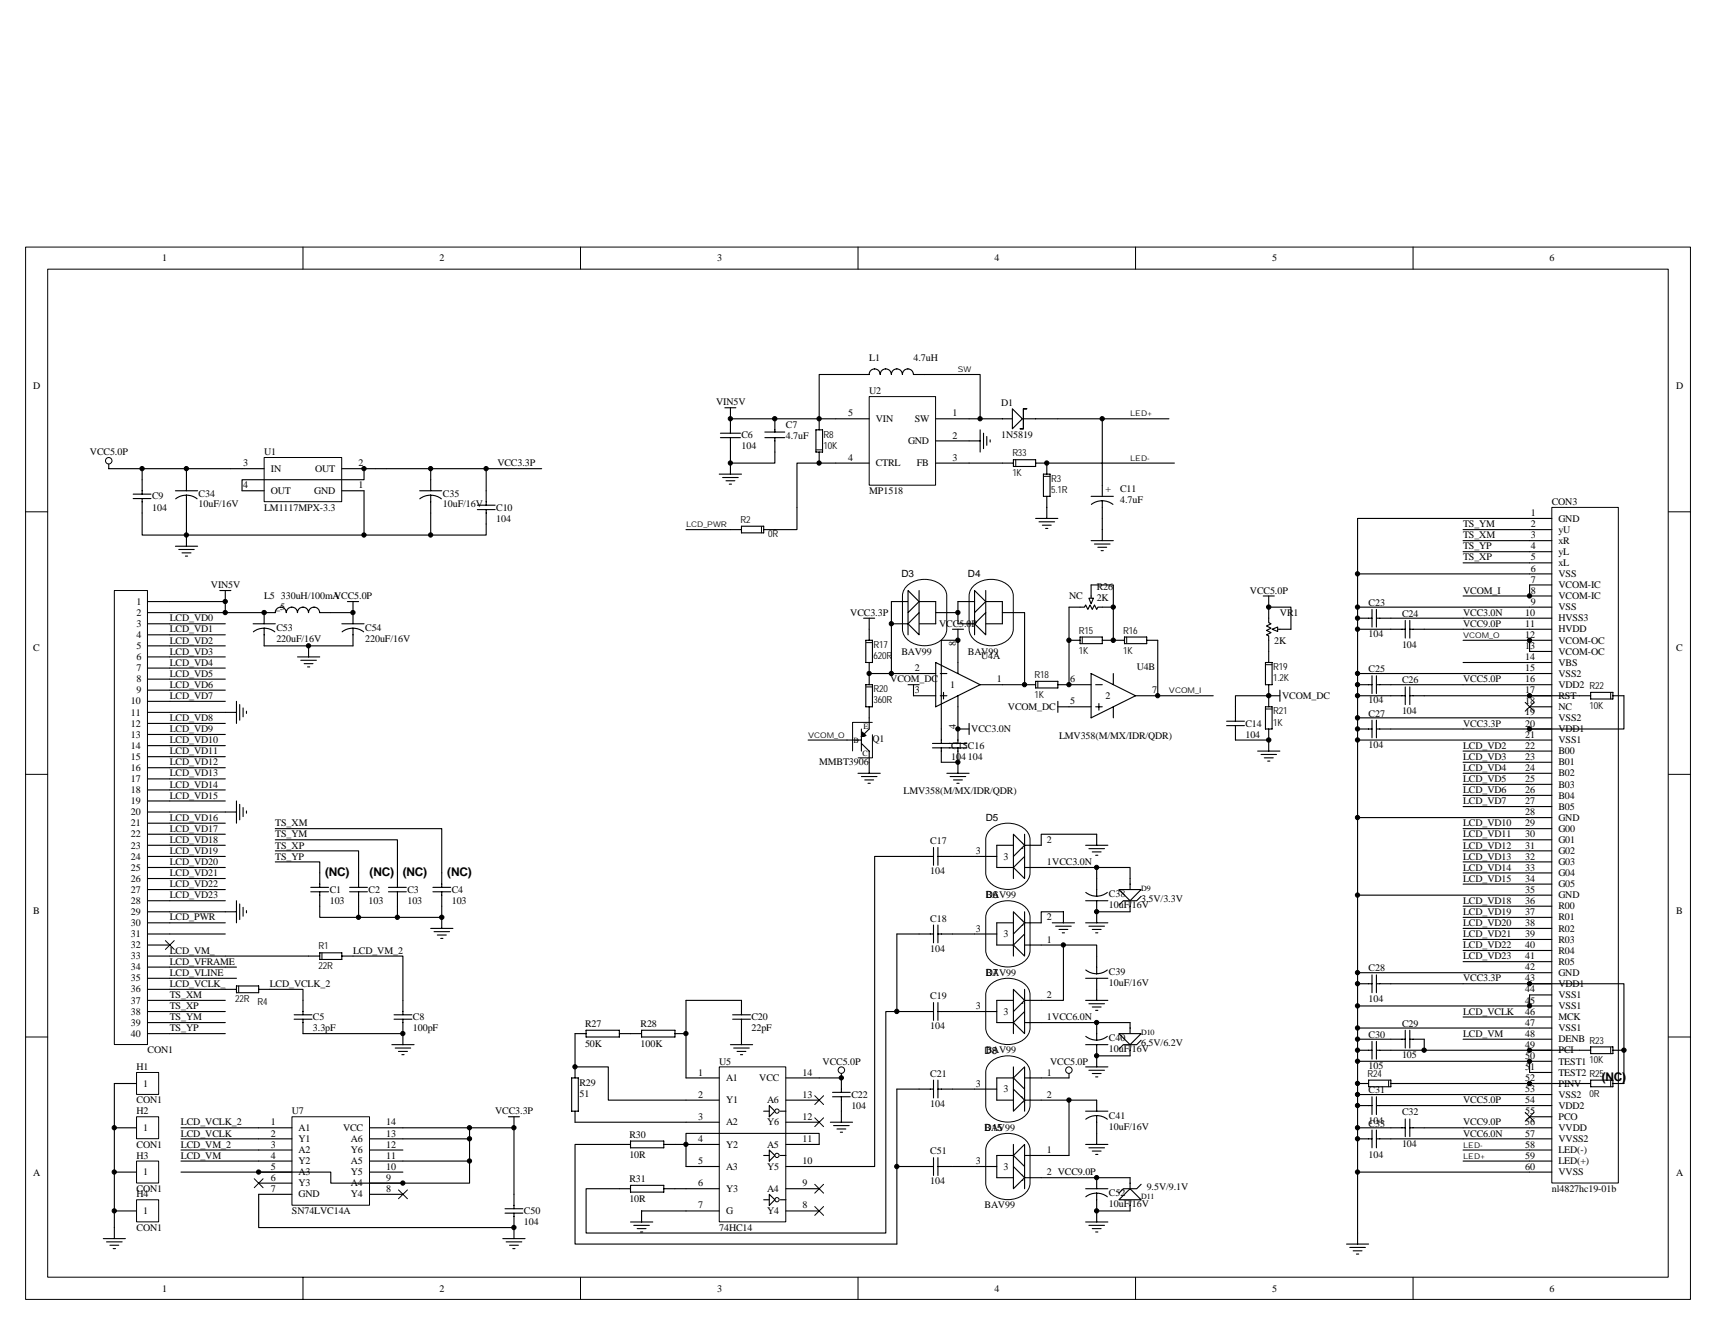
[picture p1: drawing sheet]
<svg xmlns="http://www.w3.org/2000/svg" width="279mm" height="216mm" viewBox="0 0 279 216" stroke-linecap="round" stroke-linejoin="round" font-family="sans-serif">
<defs><g id="words">
<g font-size="1.9">
<text x="53" y="142.7">(NC)</text>
<text x="60.2" y="142.7">(NC)</text>
<text x="65.6" y="142.7">(NC)</text>
<text x="72.9" y="142.7">(NC)</text>
<text x="261" y="176.1">(NC)</text>
</g>
<g font-size="1.6">
<text x="26.4" y="42.6">1</text>
<text x="71.6" y="42.6">2</text>
<text x="116.8" y="42.6">3</text>
<text x="162" y="42.6">4</text>
<text x="207.2" y="42.6">5</text>
<text x="252.5" y="42.6">6</text>
<text x="141.6" y="58.8">L1</text>
<text x="148.8" y="58.8">4.7uH</text>
<text x="5.4" y="63.3">D</text>
<text x="141.6" y="64.2">U2</text>
<text x="273.1" y="63.3">D</text>
<text x="116.6" y="66">VIN5V</text>
<text x="120.8" y="71.3">C6</text>
<text x="128" y="69.7">C7</text>
<text x="128" y="71.5">4.7uF</text>
<text x="134.2" y="71.3">R8</text>
<text x="138.2" y="67.9">5</text>
<text x="142.7" y="68.7">VIN</text>
<text x="149" y="68.7">SW</text>
<text x="155.2" y="67.9">1</text>
<text x="155.2" y="71.5">2</text>
<text x="163.1" y="66.2">D1</text>
<text x="163.1" y="71.3">1N5819</text>
<text x="14.6" y="74.2">VCC5.0P</text>
<text x="39.6" y="76">3</text>
<text x="43" y="74.2">U1</text>
<text x="44.1" y="76.9">IN</text>
<text x="51.4" y="76.9">OUT</text>
<text x="58.4" y="76">2</text>
<text x="81" y="76">VCC3.3P</text>
<text x="120.8" y="73.1">104</text>
<text x="134.2" y="73.1">10K</text>
<text x="138.2" y="75.1">4</text>
<text x="142.7" y="76">CTRL</text>
<text x="147.9" y="72.4">GND</text>
<text x="149.4" y="76">FB</text>
<text x="155.2" y="75.1">3</text>
<text x="164.9" y="74.4">R33</text>
<text x="164.9" y="77.6">1K</text>
<text x="24.8" y="81.4">C9</text>
<text x="24.8" y="83.2">104</text>
<text x="32.4" y="81">C34</text>
<text x="32.4" y="82.7">10uF/16V</text>
<text x="39.6" y="79.6">4</text>
<text x="43" y="83.2">LM1117MPX-3.3</text>
<text x="44.1" y="80.5">OUT</text>
<text x="51.2" y="80.5">GND</text>
<text x="58.4" y="79.6">1</text>
<text x="72.2" y="81">C35</text>
<text x="72.2" y="82.7">10uF/16V</text>
<text x="80.8" y="83.2">C10</text>
<text x="141.6" y="80.5">MP1518</text>
<text x="171.3" y="78.5">R3</text>
<text x="171.3" y="80.3">5.1R</text>
<text x="180.1" y="80.1">+</text>
<text x="182.5" y="80.1">C11</text>
<text x="182.5" y="81.9">4.7uF</text>
<text x="252.8" y="82.3">CON3</text>
<text x="80.8" y="85">104</text>
<text x="120.6" y="85.2">R2</text>
<text x="125.1" y="87.5">0R</text>
<text x="238.4" y="87.7">TS_XM</text>
<text x="238.4" y="85.9">TS_YM</text>
<text x="238.4" y="89.5">TS_YP</text>
<text x="249.4" y="84.1">1</text>
<text x="249.4" y="85.9">2</text>
<text x="249.4" y="87.7">3</text>
<text x="249.4" y="89.5">4</text>
<text x="253.9" y="85">GND</text>
<text x="253.9" y="86.8">yU</text>
<text x="253.9" y="88.6">xR</text>
<text x="34.4" y="95.8">VIN5V</text>
<text x="146.9" y="94">D3</text>
<text x="157.7" y="94">D4</text>
<text x="238.4" y="91.3">TS_XP</text>
<text x="249.4" y="91.3">5</text>
<text x="249.4" y="93.1">6</text>
<text x="249.4" y="94.9">7</text>
<text x="253.9" y="90.4">yL</text>
<text x="253.9" y="92.2">xL</text>
<text x="253.9" y="94">VSS</text>
<text x="253.9" y="95.8">VCOM-IC</text>
<text x="22.2" y="98.5">1</text>
<text x="22.2" y="100.4">2</text>
<text x="27.7" y="101.2">LCD_VD0</text>
<text x="43" y="97.6">L5 330uH/100mA</text>
<text x="44.9" y="99.4">_5</text>
<text x="54.4" y="97.6">VCC5.0P</text>
<text x="138.5" y="100.4">VCC3.3P</text>
<text x="174.2" y="97.6">NC</text>
<text x="178.7" y="96.2">R26</text>
<text x="178.7" y="98">2K</text>
<text x="203.6" y="96.7">VCC5.0P</text>
<text x="208.5" y="100.4">VR1</text>
<text x="223" y="98.7">C23</text>
<text x="228.4" y="100.5">C24</text>
<text x="238.4" y="96.7">VCOM_I</text>
<text x="238.4" y="100.4">VCC3.0N</text>
<text x="248.5" y="100.4">10</text>
<text x="249.4" y="96.7">8</text>
<text x="249.4" y="98.5">9</text>
<text x="253.9" y="97.6">VCOM-IC</text>
<text x="253.9" y="99.4">VSS</text>
<text x="253.9" y="101.2">HVSS3</text>
<text x="5.4" y="106.1">C</text>
<text x="22.2" y="102.2">3</text>
<text x="22.2" y="103.9">4</text>
<text x="22.2" y="105.7">5</text>
<text x="22.2" y="107.6">6</text>
<text x="27.7" y="103.1">LCD_VD1</text>
<text x="27.7" y="104.9">LCD_VD2</text>
<text x="27.7" y="106.7">LCD_VD3</text>
<text x="45" y="102.9">C53</text>
<text x="45" y="104.7">220uF/16V</text>
<text x="59.5" y="102.9">C54</text>
<text x="59.5" y="104.7">220uF/16V</text>
<text x="142.3" y="105.6">R17</text>
<text x="142.3" y="107.4">620R</text>
<text x="146.9" y="106.7">BAV99</text>
<text x="153" y="102.2">VCC5.0P</text>
<text x="155.7" y="105.2" transform="rotate(-90 155.7 105.2)">8</text>
<text x="157.7" y="106.7">BAV99</text>
<text x="159.9" y="107.4">U4A</text>
<text x="175.8" y="103.2">R15</text>
<text x="175.8" y="106.5">1K</text>
<text x="183" y="103.2">R16</text>
<text x="183" y="106.5">1K</text>
<text x="207.6" y="104.9">2K</text>
<text x="223" y="103.8">104</text>
<text x="228.4" y="105.6">104</text>
<text x="238.4" y="102.2">VCC9.0P</text>
<text x="248.5" y="102.2">11</text>
<text x="248.5" y="103.9">12</text>
<text x="248.5" y="105.7">13</text>
<text x="248.5" y="107.6">14</text>
<text x="253.9" y="103.1">HVDD</text>
<text x="253.9" y="104.9">VCOM-OC</text>
<text x="253.9" y="106.7">VCOM-OC</text>
<text x="273.1" y="106.1">C</text>
<text x="22.2" y="109.4">7</text>
<text x="22.2" y="111.2">8</text>
<text x="22.2" y="113">9</text>
<text x="27.7" y="108.5">LCD_VD4</text>
<text x="27.7" y="110.3">LCD_VD5</text>
<text x="27.7" y="112.1">LCD_VD6</text>
<text x="27.7" y="113.9">LCD_VD7</text>
<text x="142.3" y="112.8">R20</text>
<text x="145" y="111.2">VCOM_DC</text>
<text x="149" y="113">3</text>
<text x="149" y="109.4">2</text>
<text x="154.8" y="112.1">1</text>
<text x="162.4" y="111.2">1</text>
<text x="168.6" y="110.4">R18</text>
<text x="168.6" y="113.7">1K</text>
<text x="174.3" y="111.2">6</text>
<text x="180.1" y="113.9">2</text>
<text x="185.2" y="109.2">U4B</text>
<text x="187.7" y="113">7</text>
<text x="207.4" y="109.2">R19</text>
<text x="207.4" y="111">1.2K</text>
<text x="208.9" y="113.9">VCOM_DC</text>
<text x="223" y="109.6">C25</text>
<text x="228.4" y="111.4">C26</text>
<text x="238.4" y="111.2">VCC5.0P</text>
<text x="248.5" y="109.4">15</text>
<text x="248.5" y="111.2">16</text>
<text x="248.5" y="113">17</text>
<text x="253.9" y="108.5">VBS</text>
<text x="253.9" y="110.3">VSS2</text>
<text x="253.9" y="112.1">VDD2 R22</text>
<text x="253.9" y="113.9">RST</text>
<text x="21.3" y="114.8">10</text>
<text x="21.3" y="116.6">11</text>
<text x="21.3" y="118.4">12</text>
<text x="27.7" y="117.5">LCD_VD8</text>
<text x="27.7" y="119.3">LCD_VD9</text>
<text x="142.3" y="114.6">360R</text>
<text x="155.7" y="118.8" transform="rotate(-90 155.7 118.8)">4</text>
<text x="158.2" y="119.3">VCC3.0N</text>
<text x="164.2" y="115.7">VCOM_DC</text>
<text x="174.3" y="114.8">5</text>
<text x="202.9" y="118.4">C14</text>
<text x="207.4" y="116.4">R21</text>
<text x="207.4" y="118.2">1K</text>
<text x="223" y="114.6">104</text>
<text x="223" y="116.8">C27</text>
<text x="228.4" y="116.4">104</text>
<text x="238.4" y="118.4">VCC3.3P</text>
<text x="248.5" y="114.8">18</text>
<text x="248.5" y="116.6">19</text>
<text x="248.5" y="118.4">20</text>
<text x="253.9" y="115.7">NC</text>
<text x="253.9" y="117.5">VSS2</text>
<text x="253.9" y="119.3">VDD1</text>
<text x="259" y="115.5">10K</text>
<text x="21.3" y="120.2">13</text>
<text x="21.3" y="122">14</text>
<text x="21.3" y="123.8">15</text>
<text x="21.3" y="125.6">16</text>
<text x="27.7" y="121.1">LCD_VD10</text>
<text x="27.7" y="122.9">LCD_VD11</text>
<text x="27.7" y="124.7">LCD_VD12</text>
<text x="133.5" y="124.7">MMBT3906</text>
<text x="142.1" y="120.9">Q1</text>
<text x="155" y="122">C15C16</text>
<text x="155" y="123.8">104</text>
<text x="157.7" y="123.8">104</text>
<text x="172.5" y="120.4">LMV358(M/MX/IDR/QDR)</text>
<text x="202.9" y="120.2">104</text>
<text x="223" y="121.8">104</text>
<text x="238.4" y="122">LCD_VD2</text>
<text x="238.4" y="123.8">LCD_VD3</text>
<text x="238.4" y="125.6">LCD_VD4</text>
<text x="248.5" y="120.2">21</text>
<text x="248.5" y="122">22</text>
<text x="248.5" y="123.8">23</text>
<text x="248.5" y="125.6">24</text>
<text x="253.9" y="121.1">VSS1</text>
<text x="253.9" y="122.9">B00</text>
<text x="253.9" y="124.7">B01</text>
<text x="21.3" y="127.4">17</text>
<text x="21.3" y="129.2">18</text>
<text x="21.3" y="131">19</text>
<text x="27.7" y="126.5">LCD_VD13</text>
<text x="27.7" y="128.3">LCD_VD14</text>
<text x="27.7" y="130.1">LCD_VD15</text>
<text x="147.2" y="129.4">LMV358(M/MX/IDR/QDR)</text>
<text x="238.4" y="127.4">LCD_VD5</text>
<text x="238.4" y="129.2">LCD_VD6</text>
<text x="238.4" y="131">LCD_VD7</text>
<text x="248.5" y="127.4">25</text>
<text x="248.5" y="129.2">26</text>
<text x="248.5" y="131">27</text>
<text x="253.9" y="126.5">B02</text>
<text x="253.9" y="128.3">B03</text>
<text x="253.9" y="130.1">B04</text>
<text x="253.9" y="131.9">B05</text>
<text x="21.3" y="132.8">20</text>
<text x="21.3" y="134.6">21</text>
<text x="21.3" y="136.4">22</text>
<text x="27.7" y="133.7">LCD_VD16</text>
<text x="27.7" y="135.6">LCD_VD17</text>
<text x="27.7" y="137.4">LCD_VD18</text>
<text x="44.9" y="134.6">TS_XM</text>
<text x="44.9" y="136.4">TS_YM</text>
<text x="151.6" y="137.5">C17</text>
<text x="160.6" y="133.8">D5</text>
<text x="170.5" y="137.4">2</text>
<text x="238.4" y="134.6">LCD_VD10</text>
<text x="238.4" y="136.4">LCD_VD11</text>
<text x="248.5" y="132.8">28</text>
<text x="248.5" y="134.6">29</text>
<text x="248.5" y="136.4">30</text>
<text x="253.9" y="133.7">GND</text>
<text x="253.9" y="135.6">G00</text>
<text x="253.9" y="137.4">G01</text>
<text x="21.3" y="138.3">23</text>
<text x="21.3" y="140.1">24</text>
<text x="21.3" y="141.9">25</text>
<text x="21.3" y="143.7">26</text>
<text x="27.7" y="139.2">LCD_VD19</text>
<text x="27.7" y="141">LCD_VD20</text>
<text x="27.7" y="142.8">LCD_VD21</text>
<text x="44.9" y="138.3">TS_XP</text>
<text x="44.9" y="140.1">TS_YP</text>
<text x="151.6" y="142.4">104</text>
<text x="159" y="139.1">3</text>
<text x="163.5" y="140.1">3</text>
<text x="166" y="141.9">1</text>
<text x="166" y="138.3">2</text>
<text x="170.5" y="141">1VCC3.0N</text>
<text x="238.4" y="138.3">LCD_VD12</text>
<text x="238.4" y="140.1">LCD_VD13</text>
<text x="238.4" y="141.9">LCD_VD14</text>
<text x="238.4" y="143.7">LCD_VD15</text>
<text x="248.5" y="138.3">31</text>
<text x="248.5" y="140.1">32</text>
<text x="248.5" y="141.9">33</text>
<text x="248.5" y="143.7">34</text>
<text x="253.9" y="139.1">G02</text>
<text x="253.9" y="141">G03</text>
<text x="253.9" y="142.8">G04</text>
<text x="5.4" y="148.9">B</text>
<text x="21.3" y="145.5">27</text>
<text x="21.3" y="147.3">28</text>
<text x="21.3" y="149.1">29</text>
<text x="27.7" y="144.6">LCD_VD22</text>
<text x="27.7" y="146.4">LCD_VD23</text>
<text x="27.7" y="150">LCD_PWR</text>
<text x="53.7" y="145.5">C1</text>
<text x="53.7" y="147.3">103</text>
<text x="60" y="145.5">C2</text>
<text x="60" y="147.3">103</text>
<text x="66.4" y="145.5">C3</text>
<text x="66.4" y="147.3">103</text>
<text x="73.6" y="145.5">C4</text>
<text x="73.6" y="147.3">103</text>
<text x="160.6" y="146.4">BAV99</text>
<text x="160.6" y="146.4">D6</text>
<text x="170.5" y="150">2</text>
<text x="180.7" y="146.2">C38</text>
<text x="180.7" y="148">10uF/16V</text>
<text x="185.9" y="146.9">3.5V/3.3V</text>
<text x="238.4" y="147.3">LCD_VD18</text>
<text x="238.4" y="149.1">LCD_VD19</text>
<text x="248.5" y="145.5">35</text>
<text x="248.5" y="147.3">36</text>
<text x="248.5" y="149.1">37</text>
<text x="253.9" y="144.6">G05</text>
<text x="253.9" y="146.4">GND</text>
<text x="253.9" y="148.2">R00</text>
<text x="253.9" y="150">R01</text>
<text x="273.1" y="148.9">B</text>
<text x="21.3" y="150.9">30</text>
<text x="21.3" y="152.7">31</text>
<text x="21.3" y="154.5">32</text>
<text x="27.7" y="155.4">LCD_VM_</text>
<text x="51.9" y="154.7">R1</text>
<text x="57.5" y="155.4">LCD_VM_2</text>
<text x="151.6" y="150.2">C18</text>
<text x="151.6" y="155">104</text>
<text x="159" y="151.8">3</text>
<text x="163.5" y="152.7">3</text>
<text x="166" y="150.9">2</text>
<text x="170.5" y="153.6">1</text>
<text x="238.4" y="150.9">LCD_VD20</text>
<text x="238.4" y="152.7">LCD_VD21</text>
<text x="238.4" y="154.5">LCD_VD22</text>
<text x="248.5" y="150.9">38</text>
<text x="248.5" y="152.7">39</text>
<text x="248.5" y="154.5">40</text>
<text x="253.9" y="151.8">R02</text>
<text x="253.9" y="153.6">R03</text>
<text x="253.9" y="155.4">R04</text>
<text x="21.3" y="156.3">33</text>
<text x="21.3" y="158.1">34</text>
<text x="21.3" y="159.9">35</text>
<text x="21.3" y="161.7">36</text>
<text x="27.7" y="157.2">LCD_VFRAME</text>
<text x="27.7" y="159">LCD_VLINE</text>
<text x="27.7" y="160.8">LCD_VCLK_</text>
<text x="43.9" y="160.8">LCD_VCLK_2</text>
<text x="51.9" y="157.9">22R</text>
<text x="160.6" y="159">BAV99</text>
<text x="160.6" y="159">D7</text>
<text x="180.7" y="158.8">C39</text>
<text x="180.7" y="160.6">10uF/16V</text>
<text x="223" y="158.3">C28</text>
<text x="238.4" y="159.9">VCC3.3P</text>
<text x="238.4" y="156.3">LCD_VD23</text>
<text x="248.5" y="156.3">41</text>
<text x="248.5" y="158.1">42</text>
<text x="248.5" y="159.9">43</text>
<text x="248.5" y="161.7">44</text>
<text x="253.9" y="157.2">R05</text>
<text x="253.9" y="159">GND</text>
<text x="253.9" y="160.8">VDD1</text>
<text x="21.3" y="163.5">37</text>
<text x="21.3" y="165.3">38</text>
<text x="21.3" y="167.1">39</text>
<text x="27.7" y="162.6">TS_XM</text>
<text x="27.7" y="164.4">TS_XP</text>
<text x="27.7" y="166.2">TS_YM</text>
<text x="38.3" y="163.3">22R</text>
<text x="42" y="163.7">R4</text>
<text x="51" y="166.2">C5</text>
<text x="67.3" y="166.2">C8</text>
<text x="95.3" y="167.3">R27</text>
<text x="104.4" y="167.3">R28</text>
<text x="122.4" y="166.2">C20</text>
<text x="151.6" y="162.8">C19</text>
<text x="151.6" y="167.7">104</text>
<text x="159" y="164.4">3</text>
<text x="163.5" y="165.3">3</text>
<text x="166" y="163.5">2</text>
<text x="170.5" y="166.2">1VCC6.0N</text>
<text x="170.5" y="162.6">2</text>
<text x="223" y="163.3">104</text>
<text x="228.4" y="167.3">C29</text>
<text x="238.4" y="165.3">LCD_VCLK</text>
<text x="248.5" y="163.5">45</text>
<text x="248.5" y="165.3">46</text>
<text x="248.5" y="167.1">47</text>
<text x="253.9" y="162.6">VSS1</text>
<text x="253.9" y="164.4">VSS1</text>
<text x="253.9" y="166.2">MCK</text>
<text x="21.3" y="168.9">40</text>
<text x="24" y="171.6">CON1</text>
<text x="27.7" y="168">TS_YP</text>
<text x="51" y="168">3.3pF</text>
<text x="67.3" y="168">100pF</text>
<text x="95.3" y="170.6">50K</text>
<text x="104.4" y="170.6">100K</text>
<text x="117.2" y="173.5">U5</text>
<text x="122.4" y="168">22pF</text>
<text x="134" y="173.5">VCC5.0P</text>
<text x="160.4" y="171.7">D8</text>
<text x="160.6" y="171.6">BAV99</text>
<text x="171.1" y="173.5">VCC5.0P</text>
<text x="180.7" y="169.7">C40</text>
<text x="180.7" y="171.5">10uF/16V</text>
<text x="185.9" y="170.4">6.5V/6.2V</text>
<text x="223" y="169.1">C30</text>
<text x="228.4" y="172.4">105</text>
<text x="238.4" y="168.9">LCD_VM</text>
<text x="248.5" y="168.9">48</text>
<text x="248.5" y="170.8">49</text>
<text x="248.5" y="172.6">50</text>
<text x="253.9" y="168">VSS1</text>
<text x="253.9" y="169.8">DENB R23</text>
<text x="253.9" y="171.6">PCI</text>
<text x="253.9" y="173.5">TEST1</text>
<text x="259" y="173.3">10K</text>
<text x="22.2" y="174.3">H1</text>
<text x="22.2" y="179.8">CON1</text>
<text x="23.3" y="177.1">1</text>
<text x="94.4" y="176.9">R29</text>
<text x="94.4" y="178.7">51</text>
<text x="113.7" y="175.3">1</text>
<text x="113.7" y="178.9">2</text>
<text x="118.3" y="176.2">A1</text>
<text x="118.3" y="179.8">Y1</text>
<text x="123.7" y="176.2">VCC</text>
<text x="125" y="179.8">A6</text>
<text x="130.7" y="175.3">14</text>
<text x="130.7" y="178.9">13</text>
<text x="138.7" y="178.9">C22</text>
<text x="151.6" y="175.4">C21</text>
<text x="159" y="177.1">3</text>
<text x="163.5" y="178">3</text>
<text x="166" y="179.8">2</text>
<text x="170.5" y="175.3">1</text>
<text x="170.5" y="178.9">2</text>
<text x="222.8" y="175.4">R24</text>
<text x="223" y="178.1">C31</text>
<text x="223" y="174.2">105</text>
<text x="238.4" y="179.8">VCC5.0P</text>
<text x="248.5" y="174.3">51</text>
<text x="248.5" y="176.2">52</text>
<text x="248.5" y="178">53</text>
<text x="248.5" y="179.8">54</text>
<text x="253.9" y="175.3">TEST2 R25</text>
<text x="253.9" y="177.1">PINV</text>
<text x="253.9" y="178.9">VSS2</text>
<text x="259" y="178.7">0R</text>
<text x="22.2" y="181.6">H2</text>
<text x="23.3" y="184.3">1</text>
<text x="29.5" y="185.2">LCD_VCLK</text>
<text x="29.5" y="183.4">LCD_VCLK_2</text>
<text x="44.1" y="183.4">1</text>
<text x="44.1" y="185.2">2</text>
<text x="47.6" y="181.6">U7</text>
<text x="48.6" y="184.3">A1</text>
<text x="55.9" y="184.3">VCC</text>
<text x="62.9" y="183.4">14</text>
<text x="62.9" y="185.2">13</text>
<text x="80.7" y="181.6">VCC3.3P</text>
<text x="102.5" y="185.4">R30</text>
<text x="113.7" y="182.5">3</text>
<text x="118.3" y="183.4">A2</text>
<text x="125" y="183.4">Y6</text>
<text x="130.7" y="182.5">12</text>
<text x="138.7" y="180.7">104</text>
<text x="151.6" y="180.3">104</text>
<text x="160.4" y="184.3">BAV99</text>
<text x="160.4" y="184.3">D15</text>
<text x="180.7" y="182.3">C41</text>
<text x="180.7" y="184.1">10uF/16V</text>
<text x="223" y="183.2">104</text>
<text x="223" y="183.6">C33</text>
<text x="228.4" y="181.8">C32</text>
<text x="238.4" y="183.4">VCC9.0P</text>
<text x="238.4" y="185.2">VCC6.0N</text>
<text x="248.5" y="181.6">55</text>
<text x="248.5" y="183.4">56</text>
<text x="248.5" y="185.2">57</text>
<text x="253.9" y="180.7">VDD2</text>
<text x="253.9" y="182.5">PCO</text>
<text x="253.9" y="184.3">VVDD</text>
<text x="5.4" y="191.7">A</text>
<text x="22.2" y="187">CON1</text>
<text x="22.2" y="188.8">H3</text>
<text x="23.3" y="191.5">1</text>
<text x="29.5" y="188.8">LCD_VM</text>
<text x="29.5" y="187">LCD_VM_2</text>
<text x="44.1" y="187">3</text>
<text x="44.1" y="188.8">4</text>
<text x="44.1" y="190.6">5</text>
<text x="48.6" y="186.1">Y1</text>
<text x="48.6" y="187.9">A2</text>
<text x="48.6" y="189.7">Y2</text>
<text x="48.6" y="191.5">A3</text>
<text x="57.1" y="191.5">Y5</text>
<text x="57.1" y="189.7">A5</text>
<text x="57.1" y="187.9">Y6</text>
<text x="57.1" y="186.1">A6</text>
<text x="62.9" y="190.6">10</text>
<text x="62.9" y="188.8">11</text>
<text x="62.9" y="187">12</text>
<text x="102.5" y="188.6">10R</text>
<text x="113.7" y="186.1">4</text>
<text x="113.7" y="189.7">5</text>
<text x="118.3" y="187">Y2</text>
<text x="118.3" y="190.6">A3</text>
<text x="125" y="190.6">Y5</text>
<text x="125" y="187">A5</text>
<text x="130.7" y="189.7">10</text>
<text x="130.7" y="186.1">11</text>
<text x="151.6" y="188.1">C51</text>
<text x="159" y="189.7">3</text>
<text x="163.5" y="190.6">3</text>
<text x="170.5" y="187.9">1</text>
<text x="170.5" y="191.5">2 VCC9.0P</text>
<text x="223" y="188.6">104</text>
<text x="228.4" y="186.8">104</text>
<text x="248.5" y="187">58</text>
<text x="248.5" y="188.8">59</text>
<text x="248.5" y="190.6">60</text>
<text x="253.9" y="186.1">VVSS2</text>
<text x="253.9" y="187.9">LED(-)</text>
<text x="253.9" y="189.7">LED(+)</text>
<text x="253.9" y="191.5">VVSS</text>
<text x="273.1" y="191.7">A</text>
<text x="22.2" y="195.1">H4</text>
<text x="22.2" y="194.2">CON1</text>
<text x="23.3" y="197.8">1</text>
<text x="44.1" y="192.4">6</text>
<text x="44.1" y="194.2">7</text>
<text x="47.6" y="197.8">SN74LVC14A</text>
<text x="48.6" y="193.3">Y3</text>
<text x="48.6" y="195.1">GND</text>
<text x="57.1" y="195.1">Y4</text>
<text x="57.1" y="193.3">A4</text>
<text x="62.9" y="194.2">8</text>
<text x="62.9" y="192.4">9</text>
<text x="85.4" y="197.8">C50</text>
<text x="102.5" y="192.6">R31</text>
<text x="102.5" y="195.8">10R</text>
<text x="113.7" y="193.3">6</text>
<text x="113.7" y="196.9">7</text>
<text x="118.3" y="194.2">Y3</text>
<text x="118.3" y="197.8">G</text>
<text x="125" y="197.8">Y4</text>
<text x="125" y="194.2">A4</text>
<text x="130.7" y="196.9">8</text>
<text x="130.7" y="193.3">9</text>
<text x="151.6" y="193">104</text>
<text x="160.4" y="196.9">BAV99</text>
<text x="166" y="192.4">2</text>
<text x="180.7" y="194.9">C52</text>
<text x="180.7" y="196.7">10uF/16V</text>
<text x="186.8" y="193.8">9.5V/9.1V</text>
<text x="252.8" y="194.2">nl4827hc19-01b</text>
<text x="22.2" y="200.5">CON1</text>
<text x="85.4" y="199.6">104</text>
<text x="117.2" y="200.5">74HC14</text>
<text x="26.4" y="210.5">1</text>
<text x="71.6" y="210.5">2</text>
<text x="116.8" y="210.5">3</text>
<text x="162" y="210.5">4</text>
<text x="207.2" y="210.5">5</text>
<text x="252.5" y="210.5">6</text>
</g>
<g font-size="1.3">
<text x="156.1" y="60.6">SW</text>
<text x="184.1" y="67.9">LED+</text>
<text x="184.1" y="75.1">LED-</text>
<text x="111.8" y="85.9">LCD_PWR</text>
<text x="238.4" y="103.9">VCOM_O</text>
<text x="190.4" y="113">VCOM_I</text>
<text x="140.7" y="118.9">E</text>
<text x="131.7" y="120.2">VCOM_O</text>
<text x="139.1" y="121">B</text>
<text x="140.5" y="123.2">C</text>
<text x="185.9" y="145.2">D9</text>
<text x="185.9" y="168.7">D10</text>
<text x="238.4" y="188.8">LED+</text>
<text x="238.4" y="187">LED-</text>
<text x="185.9" y="195.4">D11</text>
</g>
</g></defs>
<g fill="none" stroke="#000" stroke-width=".16">
<path d="M4.2 40.3h271.2v171.4h-271.2zM7.8 43.9h264v164.2h-264zM49.4 40.3v3.6M94.6 40.3v3.6M139.8 40.3v3.6M185 40.3v3.6M230.2 40.3v3.6M4.2 83.4h3.6M271.8 83.4h3.6M4.2 126.2h3.6M271.8 126.2h3.6M4.2 169h3.6"/>
<path d="M271.8 169h3.6M49.4 208.1v3.7M94.6 208.1v3.7M139.8 208.1v3.7M185 208.1v3.7M230.2 208.1v3.7"/>
</g>
<g fill="none" stroke="#000" stroke-width=".18">
<path d="M35.8 96.2h1.8M36.7 96.2v1.8M36.7 116.1h1.8M38.5 114.3v3.6M39.1 114.8v2.5M39.6 115.4v1.4M40.2 115.9v.3M36.7 132.3h1.8M38.5 130.5v3.6M39.1 131.1v2.5M39.6 131.6v1.5M40.2 132.1v.4"/>
<path d="M36.7 148.6h1.8M38.5 146.8v3.6M39.1 147.3v2.5M39.6 147.8v1.5M40.2 148.4v.3M47.9 165.4h2.9M47.9 166.1h2.9M49.4 163v2.4M49.4 166.1v2.3h16.2M63.8 170.2h3.7M64.2 165.4h2.9M64.2 166.1h2.9"/>
<path d="M64.4 170.8h2.5M64.9 171.3h1.5M65.5 171.9h.3M65.6 163v2.4M65.6 166.1v4.1"/>
</g>
<path d="M18.6 96.2h5.4v74h-5.4z" fill="#fff"/>
<path d="M18.6 96.2h5.4v74h-5.4zM26.9 153.3l1.5 1.4M28.4 153.3l-1.5 1.4" fill="none" stroke="#000" stroke-width=".16"/>
<g fill="none" stroke="#000" stroke-width=".18">
<path d="M24 98h12.7v1.8h-12.7M24 101.6h12.7M24 103.4h12.7M24 105.2h12.7M24 107h12.7M24 108.9h12.7M24 110.7h12.7M24 112.5h12.7M24 114.3h12.7M24 116.1h12.7M24 117.9h12.7M24 119.7h12.7"/>
<path d="M24 121.5h12.7M24 123.3h12.7M24 125.1h12.7M24 126.9h12.7M24 128.7h12.7M24 130.5h12.7M24 132.3h12.7M24 134.1h12.7M24 135.9h12.7M24 137.7h12.7M24 139.6h12.7M44.9 138.6h13.5v6"/>
<path d="M44.9 136.8h19.8v7.8M44.9 135h27.1v9.6M24 141.4h12.7M24 143.2h12.7M24 144.9h12.7M24 146.8h12.7M24 148.6h12.7M24 150.4h12.7M24 152.2h12.7M24 154h3.7M24 155.8h12.7M24 157.6h12.7"/>
<path d="M24 159.4h14.5M44.9 140.4h7.2v4.2M50.6 144.6h2.9M50.6 145.3h2.9M52.1 145.3v4.2h19.9v-4.2M57 144.6h2.9M57 145.3h2.9M58.4 145.3v4.2M63.3 144.6h2.9M63.3 145.3h2.9M64.7 145.3v4.2M70.2 151.3h3.6"/>
<path d="M70.5 144.6h2.9M70.5 145.3h2.9M70.7 151.8h2.5M71.2 152.4h1.5M71.8 152.9h.4M72 149.5v1.8M24 161.2h12.7M24 163h12.7M24 164.8h12.7M24 166.6h12.7M24 168.4h12.7"/>
</g>
<path d="M117.2 173.9h10.8v25.2h-10.8z" fill="#fff"/>
<g fill="none" stroke="#000" stroke-width=".16">
<path d="M117.2 173.8h10.8v25.3h-10.8z"/>
<circle cx="137.1" cy="174.4" r=".53"/>
<circle cx="174.1" cy="174.4" r=".53"/>
</g>
<g fill="none" stroke="#000" stroke-width=".18">
<path d="M155.2 139.6h3.6M176.9 137.7h3.6M177.4 138.3h2.5M177.9 138.8h1.5M178.5 139.4h.4M178.7 135.9v1.8M169.6 141.4h9.1M93.1 175.6h1.1v5.5h-1.1zM93.7 173.8h5.4v5.5h18.1M95.5 168.4h-1.8v7.2M95.5 167.9h5.4v1.1h-5.4zM100.9 168.4h3.6"/>
<path d="M104.5 167.9h5.5v1.1h-5.5zM110 168.4h1.8M119 170.2h3.6M119.5 170.8h2.6M120.1 171.3h1.4M120.6 171.9h.4M120.8 163h-9v12.6h5.4M120.8 168.4v1.8M128 175.6h5.5M128 179.3h5.5M137.1 174.9v.7M146.1 164.8h3.6"/>
<path d="M146.1 177.5h3.6M155.2 164.8h3.6M155.2 177.5h3.6M169.6 179.3h9.1M174.2 174.9v.7M176.9 163h3.6M176.9 173.8h3.6M177.4 163.6h2.5M177.4 174.4h2.5M177.9 164.1h1.5M177.9 174.9h1.5M178.5 164.6h.4"/>
<path d="M178.5 175.5h.4M178.7 161.2v1.8M178.7 172v1.8M93.7 181.1v1.8h23.5M100.9 186.5h1.8M102.7 199.1h3.6M102.7 185.9h5.4v1.1h-5.4zM103.3 199.7h2.5M108.1 186.5h9.1M111.8 190.1h5.4M111.8 193.7h5.4M117.2 197.3h-12.7v1.8"/>
<path d="M124.4 195.5h.9M124.4 188.3h.9M125.3 180.1l.9 1-.9 .9zM127.1 195.5h.9M127.1 188.3h.9M128 182.9h5.5M128 186.5h5.5M128 190.1h5.5M128 193.7h5.5M128 197.3h5.5M135.3 182.9h3.6M135.8 183.4h2.5"/>
<path d="M136.4 184h1.4M136.9 184.5h.4M137.1 181.1v1.8M176.9 186.5h3.6M177.4 187h2.5M177.9 187.6h1.5M178.5 188.1h.4M178.7 184.7v1.8M103.8 200.2h1.4M104.4 200.7h.3"/>
</g>
<circle cx="126.6" cy="181" r=".35" fill="#fff" stroke="#000" stroke-width=".16"/>
<path d="M124.4 181.1h.9M125.3 187.4l.9 .9-.9 .9zM127.1 181.1h.9" fill="none" stroke="#000" stroke-width=".18"/>
<g fill="#fff" stroke="#000" stroke-width=".16">
<circle cx="126.6" cy="188.3" r=".35"/>
<circle cx="126.6" cy="195.5" r=".35"/>
</g>
<g fill="none" stroke="#000" stroke-width=".18">
<path d="M17.7 75.6v.8h21.7M23.2 76.4v1.8M28.6 80h3.6M30.4 76.4v3.6M61.1 76.4h27.1M68.4 80h3.6M70.2 76.4v3.6M79.2 76.4v3.6M28.6 89h3.6M29.1 89.5h2.5M29.7 90.1h1.4M30.2 90.6h.4"/>
<path d="M30.4 80.7l1.1 .2 .6 .4M30.4 80.7l-1.1 .2-.7 .4M30.4 80.7v8.3M68.4 81.3a2.9 2.9 0 0 1 3.5 0M70.2 80.7v6.5h-47v-3.6M79.2 85.4v1.8h-9M148.8 113.4h3.6M148.8 109.7h3.6M152.4 107.9l7.3 3.7-7.3 3.6zM153.2 113.4h1.1M153.2 109.7h1.1M153.7 112.8v1.1"/>
<path d="M156.1 104.3v5.4M156.1 113.4v5.4M159.7 111.6h3.6M174.2 111.6h3.6M174.2 115.2h3.6M177.8 109.7l7.2 3.7-7.2 3.6zM178.5 111.6h1.1M178.5 115.2h1.1M179 114.6v1.1M181.4 109.7v1.9M181.4 115.2v1.8M185 113.4h3.6"/>
<path d="M178.7 135.9h-9.1v1.8M146.1 152.2h3.6M155.2 152.2h3.6M173.2 154v9h-3.6M176.9 150.4h3.6M177.4 150.9h2.5M177.9 151.4h1.5M178.5 152h.4M178.7 141.4v1.8M178.7 148.6v1.8M100.9 186.5h-7.2v16.2h52.4M125.3 194.6l.9 .9-.9 .9z"/>
</g>
<g fill="none" stroke="#000" stroke-width=".16">
<path d="M132.7 178.5l1.5 1.5M134.2 178.5l-1.5 1.5M132.7 196.6l1.5 1.4M132.7 193l1.5 1.4M132.7 182.1l1.5 1.5M134.2 196.6l-1.5 1.4M134.2 193l-1.5 1.4M134.2 182.1l-1.5 1.5"/>
<circle cx="17.7" cy="75.1" r=".53"/>
</g>
<path d="M147.6 95.6a4.3 4.3 0 0 1 6.4 .4l.2 1.1v5.4a3.3 3.3 0 0 1-3.6 2.7 3.3 3.3 0 0 1-3.6-2.7v-5.4l.1-.5z" fill-rule="evenodd" fill="#fff" stroke="#000" stroke-width=".16"/>
<path d="M145.2 98h2.7M149.7 98h2.7M149.7 96.2v3.6" fill="none" stroke="#000" stroke-width=".18"/>
<path d="M147.9 96.2l1.8 1.8-1.8 1.8z" fill="#fff" stroke="#000" stroke-width=".18"/>
<path d="M147.9 99.8v3.6M152.4 99.8h3.7M145.2 101.6h2.7M149.7 101.6h2.7" fill="none" stroke="#000" stroke-width=".18"/>
<path d="M149.7 99.8v3.6l-1.8-1.8z" fill="#fff" stroke="#000" stroke-width=".18"/>
<path d="M145.2 98v11.7h3.6M152.4 98v3.6M156.1 98v3.6M166.9 99.8v11.8h-3.6M174.2 98.9h1.8M177.8 97.1v.9M179.6 98.9h1.8" fill="none" stroke="#000" stroke-width=".18"/>
<path d="M177.4 97.5h.7l-.3 .9z" fill="#fff" stroke="#000" stroke-width=".18"/>
<g fill="none" stroke="#000" stroke-width=".18">
<path d="M176 98.9h.7l.2-.3 .3 .7 .4-.7 .3 .7 .4-.7 .4 .7 .2-.4h.7M177.8 95.3v1.8M206.7 98.9v1.8M156.1 118.8h1.8M157.9 117.9v1.8M172.3 114.3v1.8M172.3 115.2h1.9M188.6 113.4h9.1M206.7 104.3v1.9M207.6 102.5h.9M131.7 120.6h6.3M133.5 175.6h3.6"/>
<path d="M146.1 164.8h-1.8v36.1h-48.8v-7.2h7.2M146.1 177.5v25.2M102.7 193.1h5.4v1.1h-5.4zM108.1 193.7h3.7M133.5 186.5v-1.8h-21.7v5.4"/>
</g>
<path d="M207.2 102.5l1-.3v.7z" fill="#fff" stroke="#000" stroke-width=".18"/>
<g fill="none" stroke="#000" stroke-width=".18">
<path d="M205.8 97.1h1.8M206.7 97.1v1.8h3.6v3.6h-1.8M147.9 111.6h1.8M148.8 111.6v1.8M166.9 111.6h1.8M168.7 111h3.6v1.1h-3.6zM172.3 111.6h1.9M206.2 107.9h1v3.7h-1zM206.2 115.2h1v3.6h-1zM206.7 100.7v.8l.4 .1-.8 .4 .8 .4-.8 .3 .8 .4-.8 .3 .4 .2v.7M206.7 106.2v1.7M206.7 111.6v3.6"/>
<path d="M206.7 118.8v3.6M208.5 113.4h-7.2v1.8M208.5 112.5v1.8M201.3 120.6h5.4M204.9 122.4h3.6M205.4 122.9h2.6M206 123.5h1.4M206.5 124h.4"/>
</g>
<path d="M169.1 111v1.1M207.2 108.3h-1M207.2 115.5h-1" fill="none" stroke="#000" stroke-width=".16" stroke-dasharray="1 1 1 1 1 1 1 1"/>
<path d="M158.5 95.6a4.2 4.2 0 0 1 6.3 .4l.3 1.1v5.4a3.3 3.3 0 0 1-3.6 2.7 3.3 3.3 0 0 1-3.6-2.7v-5.4l.1-.5z" fill-rule="evenodd" fill="#fff" stroke="#000" stroke-width=".16"/>
<path d="M156.1 98h2.7M160.6 98h2.7M160.6 96.2v3.6" fill="none" stroke="#000" stroke-width=".18"/>
<path d="M158.8 96.2l1.8 1.8-1.8 1.8z" fill="#fff" stroke="#000" stroke-width=".18"/>
<path d="M158.8 99.8v3.6M163.3 99.8h3.6M156.1 101.6h2.7M160.6 101.6h2.7" fill="none" stroke="#000" stroke-width=".18"/>
<path d="M158.8 101.6l1.8-1.8v3.6z" fill="#fff" stroke="#000" stroke-width=".18"/>
<path d="M163.3 98v3.6" fill="none" stroke="#000" stroke-width=".18"/>
<path d="M161.2 135.3a4.3 4.3 0 0 1 6.3 .5l.3 1v5.4a3.3 3.3 0 0 1-3.6 2.7 3.3 3.3 0 0 1-3.6-2.7v-5.4l.1-.5z" fill-rule="evenodd" fill="#fff" stroke="#000" stroke-width=".16"/>
<path d="M165.1 139.6v3.6M162.4 141.4h2.7M166.9 141.4h2.7" fill="none" stroke="#000" stroke-width=".18"/>
<path d="M165.1 141.4l1.8-1.8v3.6z" fill="#fff" stroke="#000" stroke-width=".18"/>
<path d="M158.8 139.6h3.6M162.4 137.7h2.7M166.9 137.7h2.7M166.9 135.9v3.7" fill="none" stroke="#000" stroke-width=".18"/>
<path d="M165.1 135.9l1.8 1.8-1.8 1.9z" fill="#fff" stroke="#000" stroke-width=".18"/>
<path d="M162.4 137.7v3.7" fill="none" stroke="#000" stroke-width=".18"/>
<path d="M161.2 148a4.3 4.3 0 0 1 6.3 .4l.3 1.1v5.4a3.3 3.3 0 0 1-3.6 2.7 3.3 3.3 0 0 1-3.6-2.7v-5.4l.1-.6z" fill-rule="evenodd" fill="#fff" stroke="#000" stroke-width=".16"/>
<path d="M162.4 154h2.7M165.1 152.2v3.6M166.9 154h2.7" fill="none" stroke="#000" stroke-width=".18"/>
<path d="M165.1 154l1.8-1.8v3.6z" fill="#fff" stroke="#000" stroke-width=".18"/>
<path d="M158.8 152.2h3.6M162.4 150.4h2.7M166.9 150.4h2.7M166.9 148.6v3.6" fill="none" stroke="#000" stroke-width=".18"/>
<path d="M165.1 148.6l1.8 1.8-1.8 1.8z" fill="#fff" stroke="#000" stroke-width=".18"/>
<path d="M162.4 150.4v3.6" fill="none" stroke="#000" stroke-width=".18"/>
<path d="M161.2 160.6a4.3 4.3 0 0 1 6.3 .4l.3 1.1v5.4a3.3 3.3 0 0 1-3.6 2.7 3.3 3.3 0 0 1-3.6-2.7v-5.4l.1-.5z" fill-rule="evenodd" fill="#fff" stroke="#000" stroke-width=".16"/>
<path d="M162.4 166.6h2.7M165.1 164.8v3.6M166.9 166.6h2.7" fill="none" stroke="#000" stroke-width=".18"/>
<path d="M165.1 166.6l1.8-1.8v3.6z" fill="#fff" stroke="#000" stroke-width=".18"/>
<path d="M158.8 164.8h3.6M162.4 163h2.7M166.9 163h2.7M166.9 161.2v3.6" fill="none" stroke="#000" stroke-width=".18"/>
<path d="M165.1 161.2l1.8 1.8-1.8 1.8z" fill="#fff" stroke="#000" stroke-width=".18"/>
<path d="M162.4 163v3.6" fill="none" stroke="#000" stroke-width=".18"/>
<path d="M161.2 173.2a4.3 4.3 0 0 1 6.3 .5l.3 1v5.4a3.3 3.3 0 0 1-3.6 2.7 3.3 3.3 0 0 1-3.6-2.7v-5.4l.1-.5z" fill-rule="evenodd" fill="#fff" stroke="#000" stroke-width=".16"/>
<path d="M162.4 175.6h2.7M165.1 173.8v3.7M166.9 175.6h2.7" fill="none" stroke="#000" stroke-width=".18"/>
<path d="M165.1 175.6l1.8-1.8v3.7z" fill="#fff" stroke="#000" stroke-width=".18"/>
<path d="M158.8 177.5h3.6M162.4 179.3h2.7M166.9 179.3h2.7M166.9 177.5v3.6" fill="none" stroke="#000" stroke-width=".18"/>
<path d="M165.1 177.5l1.8 1.8-1.8 1.8z" fill="#fff" stroke="#000" stroke-width=".18"/>
<path d="M162.4 175.6v3.7" fill="none" stroke="#000" stroke-width=".18"/>
<path d="M43.1 74.6h12.6v7.1h-12.6z" fill="#fff"/>
<path d="M43 74.5h12.7v7.2h-12.7z" fill="none" stroke="#000" stroke-width=".16"/>
<path d="M39.4 76.4h3.6M55.7 80h3.6v7.2M55.7 76.4h5.4M59.3 76.4v1.8h-19.9v1.8h3.6" fill="none" stroke="#000" stroke-width=".18"/>
<path d="M252.8 82.7h10.9v110.1h-10.9z" fill="#fff"/>
<path d="M252.8 82.7h10.9v110.1h-10.9zM248.5 114.4l1.4 1.5M249.9 114.4l-1.4 1.5M248.5 181.3l1.4 1.4M249.9 181.3l-1.4 1.4" fill="none" stroke="#000" stroke-width=".16"/>
<g fill="none" stroke="#000" stroke-width=".18">
<path d="M174.2 98.9v12.7M177.8 95.3h3.6v9M221.2 93.5h31.6M221.2 98.9h31.6M238.4 86.3h14.4M238.4 88.1h14.4M238.4 89.9h14.4M238.4 91.7h14.4M249.2 97.1h3.6M252.8 84.5h-31.6v118.2M252.8 95.3h-3.6v1.8h-10.8M140.3 118.8v3.6"/>
<path d="M140.5 119.3l.6 .6-.8 .1zM140.5 119.5l-.2 .5M140.7 100.7h1.8M140.7 119.5l-.4 .5M140.9 119.9l-.6 .1M140.9 119.7l-.4 .2M141.1 104.3h1v3.6h-1zM141.1 111.6h1v3.6h-1zM141.6 109.7h3.6M141.6 100.7v3.6M141.6 107.9v3.7M141.6 115.2v3.6l-1.3 1.2"/>
<path d="M155.2 102.5h1.8M156.1 102.5v1.8M174.2 104.3h1.8M176 103.8h3.6v1.1h-3.6zM179.6 104.3h3.6M183.2 103.8h3.6v1.1h-3.6zM186.8 104.3h1.8v9.1M221.2 102.5h5.4M221.2 109.7h31.6M221.2 113.4h5.4M221.2 117h31.6M226.6 100.7h26.2"/>
<path d="M226.6 111.6h26.2M226.6 118.8h26.2M232 113.4h27.1M232 102.5h20.8M238.4 104.3h10.8v1.9h3.6M238.4 107.9h14.4M249.2 104.3h3.6M249.2 113.4h3.6M249.2 115.2h3.6M259.1 112.8h3.7v1.1h-3.7zM262.8 113.4h1.8v5.4h-15.4M138 120.6h2.3"/>
<path d="M139.8 126h3.6M140.3 121.1l1.3 1.3v3.6M140.3 126.5h2.6M140.9 127.1h1.4M141.4 127.6h.4M221.2 120.6h31.6M221.2 133.2h31.6M238.4 122.4h14.4M238.4 124.2h14.4M238.4 126h14.4M238.4 127.8h14.4M238.4 129.6h14.4"/>
<path d="M238.4 131.4h14.4M238.4 135h14.4M238.4 136.8h14.4M238.4 138.6h14.4M36.7 155.8h15.4M36.7 157.6h1.8M52.1 155.3h3.6v1h-3.6zM55.7 155.8h9.9v7.2M169.6 154h9.1v1.8M169.6 150.4v-1.8h3.6v1.8M171.4 150.4h3.6M172 150.9h2.5"/>
<path d="M172.5 151.4h1.5M173.1 152h.3M184.1 143.2v1.7M184.1 146.8v1.8M221.2 145.9h31.6M221.2 158.5h31.6M238.4 140.4h14.4M238.4 142.2h14.4M238.4 144.1h14.4M238.4 147.7h14.4M238.4 149.5h14.4M238.4 151.3h14.4"/>
<path d="M238.4 153.1h14.4M238.4 154.9h14.4M238.4 156.7h14.4M36.7 161.2h1.8M38.5 160.7h3.6v1.1h-3.6zM42.1 161.2h7.3v1.8M169.6 166.6h9.1M221.2 172.9h28v1.9h3.6M221.2 167.5h31.6M221.2 169.3h5.4M221.2 176.6h1.8M221.2 178.4h31.6"/>
<path d="M223 176h3.6v1.1h-3.6zM226.6 160.3h26.2M226.6 171.1h32.5M226.6 176.6h32.5M232 169.3v1.8M238.4 165.7h14.4M238.4 169.3h14.4M249.2 160.3h15.4v10.8M249.2 163.9h3.6M249.2 172.9h3.6M252.8 162.1h-3.6v1.8h-28M259.1 170.6h3.7v1.1h-3.7z"/>
<path d="M259.1 176h3.7v1.1h-3.7zM262.8 171.1h1.8M264.6 171.1v5.5h-1.8M221.2 183.8h5.4M221.2 191h31.6M226.6 180.1h26.2M226.6 185.6h26.2M232 183.8h20.8M238.4 187.4h14.4M238.4 189.2h14.4M249.2 182h3.6M219.4 202.7h3.6"/>
<path d="M219.9 203.3h2.5M220.5 203.8h1.4M221 204.3h.4"/>
</g>
<path d="M142.1 104.7h-1M142.1 111.9h-1M176.3 103.8v1.1M183.6 103.8v1.1M262.4 113.9v-1.1M52.5 155.3v1M38.9 160.7v1.1M226.2 177.1v-1.1M262.4 171.7v-1.1M262.4 177.1v-1.1" fill="none" stroke="#000" stroke-width=".16" stroke-dasharray="1 1 1 1 1 1 1 1"/>
<path d="M138.9 120.6v-2.9h3.2v5.8h-3.2v-2.9" fill="none" stroke="#000" stroke-width=".16" stroke-dasharray="6.1 2"/>
<path d="M182.3 144.9h3.6l-1.8 1.9z" fill="#fff" stroke="#000" stroke-width=".18"/>
<path d="M185.9 146l-.7 .8h-2.2l-.7 .7M184.1 166.6v1.8M184.1 170.2v1.8" fill="none" stroke="#000" stroke-width=".18"/>
<path d="M182.3 168.4h3.6l-1.8 1.8z" fill="#fff" stroke="#000" stroke-width=".18"/>
<g fill="none" stroke="#000" stroke-width=".18">
<path d="M23.2 78.2v2.3M79.2 80v2.3M21.7 80.5h2.9M21.7 81.2h2.9M23.2 81.2v2.4M77.8 82.3h2.9M77.8 83h2.9M79.2 83v2.4M223.5 99.3v2.9M224.2 99.3v2.9M156.1 104.3h-2.7v16.8M156.1 118.8v2.3"/>
<path d="M199.8 117.5h2.9M199.8 118.2h2.9M201.3 115.2v2.3M201.3 118.2v2.4M221.2 100.7h2.3M221.2 111.6h2.3M221.2 118.8h2.3M223.5 110.1v2.9M223.5 117.3v2.9M224.2 100.7h2.4M224.2 110.1v2.9M224.2 117.3v2.9"/>
<path d="M224.2 111.6h2.4M224.2 118.8h2.4M226.6 102.5h2.3M226.6 113.4h2.3M228.9 101.1v2.9M228.9 111.9v2.9M229.7 102.5h2.3M229.7 101.1v2.9M229.7 111.9v2.9M229.7 113.4h2.3M149.7 139.6h2.4M151.9 121.1h5.6"/>
<path d="M151.9 121.9h5.6M152.1 138.1v2.9M152.8 139.6h2.4M152.8 138.1v2.9M153.4 121.9v2.3h2.7M154.3 126h3.6M154.8 126.5h2.5M155.3 127.1h1.5M155.9 127.6h.4M156.1 121.9v4.1M149.7 152.2h2.4M152.1 150.7v2.9"/>
<path d="M152.8 150.7v2.9M152.8 152.2h2.4M176.9 146.8h3.6M176.9 159.4h3.6M176.9 145.4a2.82 2.82 0 0 0 3.5 0M176.9 158.1a2.82 2.82 0 0 0 3.5 0M178.7 141.4h5.4v1.8M178.7 146.8v1.8h5.4M178.7 143.2v2.8M178.7 155.8v2.9M178.7 159.4v1.8M223.5 158.9v2.9"/>
<path d="M224.2 158.9v2.9M119.4 165.4h2.9M119.4 166.1h2.9M120.8 163v2.4M120.8 166.1v2.3M135.6 178h2.9M135.6 178.7h2.9M137.1 175.6v2.4M137.1 178.7v2.4M149.7 164.8h2.4M149.7 177.5h2.4M152.1 163.4v2.9"/>
<path d="M152.1 176v2.9M152.8 163.4v2.9M152.8 176v2.9M152.8 164.8h2.4M152.8 177.5h2.4M169.6 175.6h4.6M176.9 170.2h3.6M176.9 168.9a2.82 2.82 0 0 0 3.5 0M178.7 170.2v1.8h5.4M178.7 179.3v1.8M184.1 166.6h-5.4v2.9M185.9 169.5l-.7 .7h-2.2l-.7 .7"/>
<path d="M221.2 160.3h2.3M221.2 171.1h2.3M223.5 169.7v2.9M223.5 178.7v2.9M224.2 169.7v2.9M224.2 178.7v2.9M224.2 160.3h2.4M224.2 171.1h2.4M226.6 169.3h2.3M228.9 167.9v2.9M229.7 167.9v2.9M229.7 169.3h2.3"/>
<path d="M176.9 181.1h3.6M176.9 182.4a2.9 2.9 0 0 1 3.5 0M178.7 181.8v2.9M221.2 180.1h2.3M221.2 185.6h2.3M223.5 184.1v2.9M224.2 184.1v2.9M224.2 180.1h2.4M224.2 185.6h2.4M226.6 183.8h2.3M228.9 182.3v2.9M229.7 182.3v2.9"/>
<path d="M229.7 183.8h2.3"/>
</g>
<path d="M47.6 182h12.6v14.4h-12.6z" fill="#fff"/>
<path d="M47.6 182h12.6v14.4h-12.6z" fill="none" stroke="#000" stroke-width=".16"/>
<g fill="none" stroke="#000" stroke-width=".18">
<path d="M29.5 183.8h18.1M29.5 185.6h18.1M29.5 187.4h18.1M29.5 189.2h18.1M29.5 191h18.1M42.1 192.8h5.5M47.6 194.6h-5.5v5.4h41.6M60.2 183.8h23.5v13.2M60.2 185.6h16.3M60.2 187.4h5.4M60.2 189.2h16.3M60.2 191h5.4"/>
<path d="M60.2 192.8h5.4M60.2 194.6h5.4M76.5 189.2v3.6h-22.6v-1.8h-11.8M76.5 183.8v5.4M82.3 197h2.9M82.3 197.7h2.9M82.8 182h1.8M83.7 182v1.8M83.7 197.7v4.1M155.2 190.1h3.6M169.6 191.9h9.1M176.9 199.1h3.6"/>
<path d="M177.4 199.7h2.5M178.7 197.3v1.8M81.9 201.8h3.6M82.5 202.4h2.5M83 202.9h1.5M83.5 203.5h.4M177.9 200.2h1.5M178.5 200.7h.4"/>
</g>
<path d="M161.2 185.9a4.3 4.3 0 0 1 6.3 .4l.3 1.1v5.4a3.3 3.3 0 0 1-3.6 2.7 3.3 3.3 0 0 1-3.6-2.7v-5.4l.1-.6z" fill-rule="evenodd" fill="#fff" stroke="#000" stroke-width=".16"/>
<path d="M162.4 188.3h2.7M165.1 186.5v3.6M166.9 188.3h2.7" fill="none" stroke="#000" stroke-width=".18"/>
<path d="M165.1 188.3l1.8-1.8v3.6z" fill="#fff" stroke="#000" stroke-width=".18"/>
<path d="M158.8 190.1h3.6M162.4 191.9h2.7M166.9 191.9h2.7M166.9 190.1v3.6" fill="none" stroke="#000" stroke-width=".18"/>
<path d="M165.1 190.1l1.8 1.8-1.8 1.8z" fill="#fff" stroke="#000" stroke-width=".18"/>
<path d="M162.4 188.3v3.6M169.6 188.3h4.6M184.1 191.9v1.8M184.1 195.5v1.8" fill="none" stroke="#000" stroke-width=".18"/>
<path d="M182.3 195.5l1.8-1.8 1.8 1.8z" fill="#fff" stroke="#000" stroke-width=".18"/>
<g fill="none" stroke="#000" stroke-width=".18">
<path d="M118.1 66.4h1.8M119 66.4v1.8M36.7 99.8h8.2a.89 .89 0 0 1 .8-.9 .89 .89 0 0 1 .9 .9 .91 .91 0 0 1 .9-.9 .91 .91 0 0 1 1 .9 .9 .9 0 0 1 .9-.9 .9 .9 0 0 1 .8 .9 .91 .91 0 0 1 1-.9 .91 .91 0 0 1 .9 .9M43 99.8v1.8M52.1 99.8h5.4M56.6 98h1.8M57.5 98v3.6M41.2 101.6h3.7M43 102.4l1.1 .2 .7 .4M43 102.4l-1.1 .2-.6 .4M43 102.4v2.8h14.5v-2.8M48.5 107h3.6"/>
<path d="M49 107.6h2.5M49.6 108.1h1.4M50.1 108.7h.4M50.3 105.2v1.8M55.7 101.6h3.6M55.7 103a2.9 2.9 0 0 1 3.5 0M149.7 139.6h-7.2v50.5h-9M146.1 152.2v12.6M174.2 179.3v9M146.1 190.1h6M152.1 188.6v2.9M152.8 190.1h2.4"/>
<path d="M152.8 188.6v2.9M176.9 193.7h3.6M176.9 195a2.9 2.9 0 0 1 3.5 0M178.7 194.4v2.9h5.4M184.1 191.9h-5.4v1.8M185.9 193l-.7 .7h-2.2l-.7 .7"/>
</g>
<path d="M41.4 192.1l1.5 1.4M42.9 192.1l-1.5 1.4M64.9 193.9l1.5 1.4M66.4 193.9l-1.5 1.4" fill="none" stroke="#000" stroke-width=".16"/>
<path d="M22.3 174.8h3.5v3.5h-3.5z" fill="#fff"/>
<path d="M22.2 174.8h3.6v3.5h-3.6z" fill="none" stroke="#000" stroke-width=".16"/>
<path d="M18.6 176.6h3.6" fill="none" stroke="#000" stroke-width=".18"/>
<path d="M22.3 182h3.5v3.5h-3.5z" fill="#fff"/>
<path d="M22.2 182h3.6v3.5h-3.6z" fill="none" stroke="#000" stroke-width=".16"/>
<path d="M18.6 183.8h3.6" fill="none" stroke="#000" stroke-width=".18"/>
<path d="M22.3 195.5h3.5v3.6h-3.5z" fill="#fff"/>
<path d="M22.2 195.5h3.6v3.6h-3.6z" fill="none" stroke="#000" stroke-width=".16"/>
<path d="M18.6 197.3h3.6" fill="none" stroke="#000" stroke-width=".18"/>
<path d="M22.3 189.2h3.5v3.6h-3.5z" fill="#fff"/>
<path d="M22.2 189.2h3.6v3.6h-3.6z" fill="none" stroke="#000" stroke-width=".16"/>
<g fill="none" stroke="#000" stroke-width=".18">
<path d="M117.2 77.3h3.6M117.4 71.3h3.2M117.4 70.6h3.2M117.7 77.8h2.6M118.3 78.3h1.4M118.8 78.9h.4M119 68.2v2.4M119 71.3v6M124.6 71.3h3.2M124.6 70.4h3.2M126.2 68.2v2.2M126.2 71.3v2.4"/>
<path d="M143.4 61a.89 .89 0 0 0-.9-.9 .89 .89 0 0 0-.9 .9h-1.8M143.4 61a.9 .9 0 0 1 .9-.9 .9 .9 0 0 1 .9 .9M145.2 61a.89 .89 0 0 1 .9-.9 .89 .89 0 0 1 .9 .9M147 61a.89 .89 0 0 1 .9-.9 .89 .89 0 0 1 .9 .9M148.8 61h1.8M179.6 79.1v1.8M177.8 80.9h3.6M179.6 81.6l1.1 .2 .6 .4M179.6 81.6l-1.1 .2-.7 .4M179.6 81.6v2.9M18.6 176.6v25.2M18.6 191h3.6"/>
<path d="M16.8 201.8h3.6M17.4 202.4h2.5M17.9 202.9h1.4M18.4 203.5h.4"/>
</g>
<path d="M141.6 64.6h10.8v14.5h-10.8z" fill="#fff"/>
<path d="M141.6 64.6h10.8v14.5h-10.8z" fill="none" stroke="#000" stroke-width=".16"/>
<g fill="none" stroke="#000" stroke-width=".18">
<path d="M119 68.2h22.6M126.2 73.7v1.8h-7.2M132.9 70h1.1v3.7h-1.1zM133.5 73.7v1.8M139.8 61h-6.3v9M141.6 75.5h-11.8v7.2M150.6 61h9.1v7.2h-7.3M152.4 75.5h5.5M152.4 71.8h7.3M159.7 68.2h12.6M159.7 70v3.7M160.2 70.6v2.5"/>
<path d="M160.8 71.1v1.5M161.3 71.7v.3"/>
</g>
<path d="M132.9 73.3h1.1" fill="none" stroke="#000" stroke-width=".16" stroke-dasharray="1 1 1 1 1 1 1 1"/>
<g fill="#fff" stroke="#000" stroke-width=".18">
<path d="M164.9 66.6l1.7 1.6-1.7 1.7z"/>
<path d="M166.7 66.6v3.3h-.5h.5v-3.3h.6z" fill-rule="evenodd"/>
</g>
<g fill="none" stroke="#000" stroke-width=".18">
<path d="M157.9 75.5h7.2M165.1 74.9h3.6v1.1h-3.6zM168.7 75.5h22.6M170 77.3h1.1v3.6h-1.1zM170.5 75.5v1.8M172.3 68.2h18.1M179.6 68.2v10.9M111.8 86.3h9M120.8 85.7h3.6v1.1h-3.6zM129.8 82.7v3.6h-5.4M168.7 84.5h3.6M169.3 85h2.5"/>
<path d="M169.8 85.6h1.5M170.3 86.1h.4M170.5 80.9v3.6M177.8 88.1h3.6M178.3 88.6h2.5M178.9 89.2h1.4M179.4 89.7h.3M179.6 84.5v3.6"/>
</g>
<path d="M165.5 74.9v1.1M171.1 77.6h-1.1M124.1 86.8v-1.1" fill="none" stroke="#000" stroke-width=".16" stroke-dasharray="1 1 1 1 1 1 1 1"/>
<g fill="#000" stroke="#000" stroke-width=".16">
<circle cx="23.1" cy="76.4" r=".35"/>
<circle cx="30.4" cy="76.4" r=".35"/>
<circle cx="59.3" cy="76.4" r=".35"/>
<circle cx="70.2" cy="76.4" r=".35"/>
<circle cx="79.2" cy="76.4" r=".35"/>
<circle cx="119" cy="68.2" r=".35"/>
<circle cx="119" cy="75.4" r=".35"/>
<circle cx="126.2" cy="68.2" r=".36"/>
<circle cx="133.4" cy="68.2" r=".35"/>
<circle cx="133.4" cy="75.4" r=".35"/>
<circle cx="159.7" cy="68.2" r=".35"/>
<circle cx="170.5" cy="75.4" r=".35"/>
<circle cx="179.6" cy="68.2" r=".35"/>
<circle cx="30.4" cy="87.2" r=".35"/>
<circle cx="36.7" cy="99.8" r=".35"/>
<circle cx="36.7" cy="98" r=".35"/>
<circle cx="43" cy="99.8" r=".36"/>
<circle cx="57.5" cy="99.8" r=".35"/>
<circle cx="59.3" cy="87.2" r=".35"/>
<circle cx="70.2" cy="87.2" r=".35"/>
<circle cx="156" cy="99.8" r=".35"/>
<circle cx="181.4" cy="98.9" r=".35"/>
<circle cx="206.7" cy="98.9" r=".36"/>
<circle cx="221.2" cy="93.5" r=".35"/>
<circle cx="221.2" cy="98.9" r=".35"/>
<circle cx="249.2" cy="97.1" r=".35"/>
<circle cx="50.3" cy="105.2" r=".35"/>
<circle cx="141.6" cy="109.7" r=".35"/>
<circle cx="145.2" cy="109.7" r=".35"/>
<circle cx="145.2" cy="101.6" r=".35"/>
<circle cx="156" cy="104.3" r=".36"/>
<circle cx="156" cy="118.8" r=".35"/>
<circle cx="166.9" cy="111.6" r=".35"/>
<circle cx="174.1" cy="104.3" r=".36"/>
<circle cx="174.1" cy="111.6" r=".35"/>
<circle cx="181.4" cy="104.3" r=".36"/>
<circle cx="188.6" cy="113.4" r=".35"/>
<circle cx="206.7" cy="113.4" r=".36"/>
<circle cx="221.2" cy="117" r=".36"/>
<circle cx="221.2" cy="111.6" r=".35"/>
<circle cx="221.2" cy="109.7" r=".35"/>
<circle cx="221.2" cy="100.7" r=".35"/>
<circle cx="221.2" cy="102.5" r=".35"/>
<circle cx="221.2" cy="113.4" r=".35"/>
<circle cx="221.2" cy="118.8" r=".35"/>
<circle cx="249.2" cy="104.3" r=".36"/>
<circle cx="249.2" cy="113.4" r=".35"/>
<circle cx="249.2" cy="118.8" r=".35"/>
<circle cx="156" cy="124.2" r=".35"/>
<circle cx="206.7" cy="120.6" r=".36"/>
<circle cx="221.2" cy="120.6" r=".35"/>
<circle cx="221.2" cy="133.2" r=".35"/>
<circle cx="58.4" cy="149.5" r=".35"/>
<circle cx="64.7" cy="149.5" r=".35"/>
<circle cx="72" cy="149.5" r=".36"/>
<circle cx="173.2" cy="154" r=".35"/>
<circle cx="178.7" cy="141.3" r=".35"/>
<circle cx="178.7" cy="148.6" r=".35"/>
<circle cx="221.2" cy="145.8" r=".35"/>
<circle cx="221.2" cy="158.5" r=".35"/>
<circle cx="65.6" cy="168.4" r=".35"/>
<circle cx="93.7" cy="173.8" r=".35"/>
<circle cx="111.7" cy="168.4" r=".35"/>
<circle cx="137.1" cy="175.6" r=".35"/>
<circle cx="146.1" cy="164.8" r=".36"/>
<circle cx="174.1" cy="179.2" r=".35"/>
<circle cx="178.7" cy="172" r=".35"/>
<circle cx="178.7" cy="166.6" r=".35"/>
<circle cx="221.2" cy="176.5" r=".35"/>
<circle cx="221.2" cy="160.3" r=".35"/>
<circle cx="221.2" cy="172.9" r=".35"/>
<circle cx="221.2" cy="171.1" r=".35"/>
<circle cx="221.2" cy="163.9" r=".35"/>
<circle cx="221.2" cy="167.5" r=".35"/>
<circle cx="221.2" cy="169.3" r=".35"/>
<circle cx="221.2" cy="178.3" r=".35"/>
<circle cx="232" cy="171.1" r=".36"/>
<circle cx="249.2" cy="176.5" r=".35"/>
<circle cx="249.2" cy="160.3" r=".35"/>
<circle cx="249.2" cy="171.1" r=".35"/>
<circle cx="249.2" cy="172.9" r=".35"/>
<circle cx="249.2" cy="163.9" r=".35"/>
<circle cx="264.6" cy="171.1" r=".36"/>
<circle cx="18.6" cy="197.3" r=".35"/>
<circle cx="18.6" cy="191" r=".35"/>
<circle cx="18.6" cy="183.8" r=".35"/>
<circle cx="42.1" cy="191" r=".35"/>
<circle cx="65.6" cy="192.8" r=".35"/>
<circle cx="76.5" cy="185.6" r=".35"/>
<circle cx="76.5" cy="183.8" r=".35"/>
<circle cx="76.5" cy="189.2" r=".35"/>
<circle cx="83.7" cy="183.8" r=".35"/>
<circle cx="111.7" cy="186.5" r=".35"/>
<circle cx="146.1" cy="190.1" r=".36"/>
<circle cx="178.7" cy="197.3" r=".35"/>
<circle cx="178.7" cy="191.9" r=".35"/>
<circle cx="221.2" cy="191" r=".35"/>
<circle cx="221.2" cy="185.6" r=".35"/>
<circle cx="221.2" cy="180.1" r=".35"/>
<circle cx="221.2" cy="183.8" r=".35"/>
<circle cx="83.7" cy="200" r=".35"/>
</g>
<use href="#words"/>
</svg>
